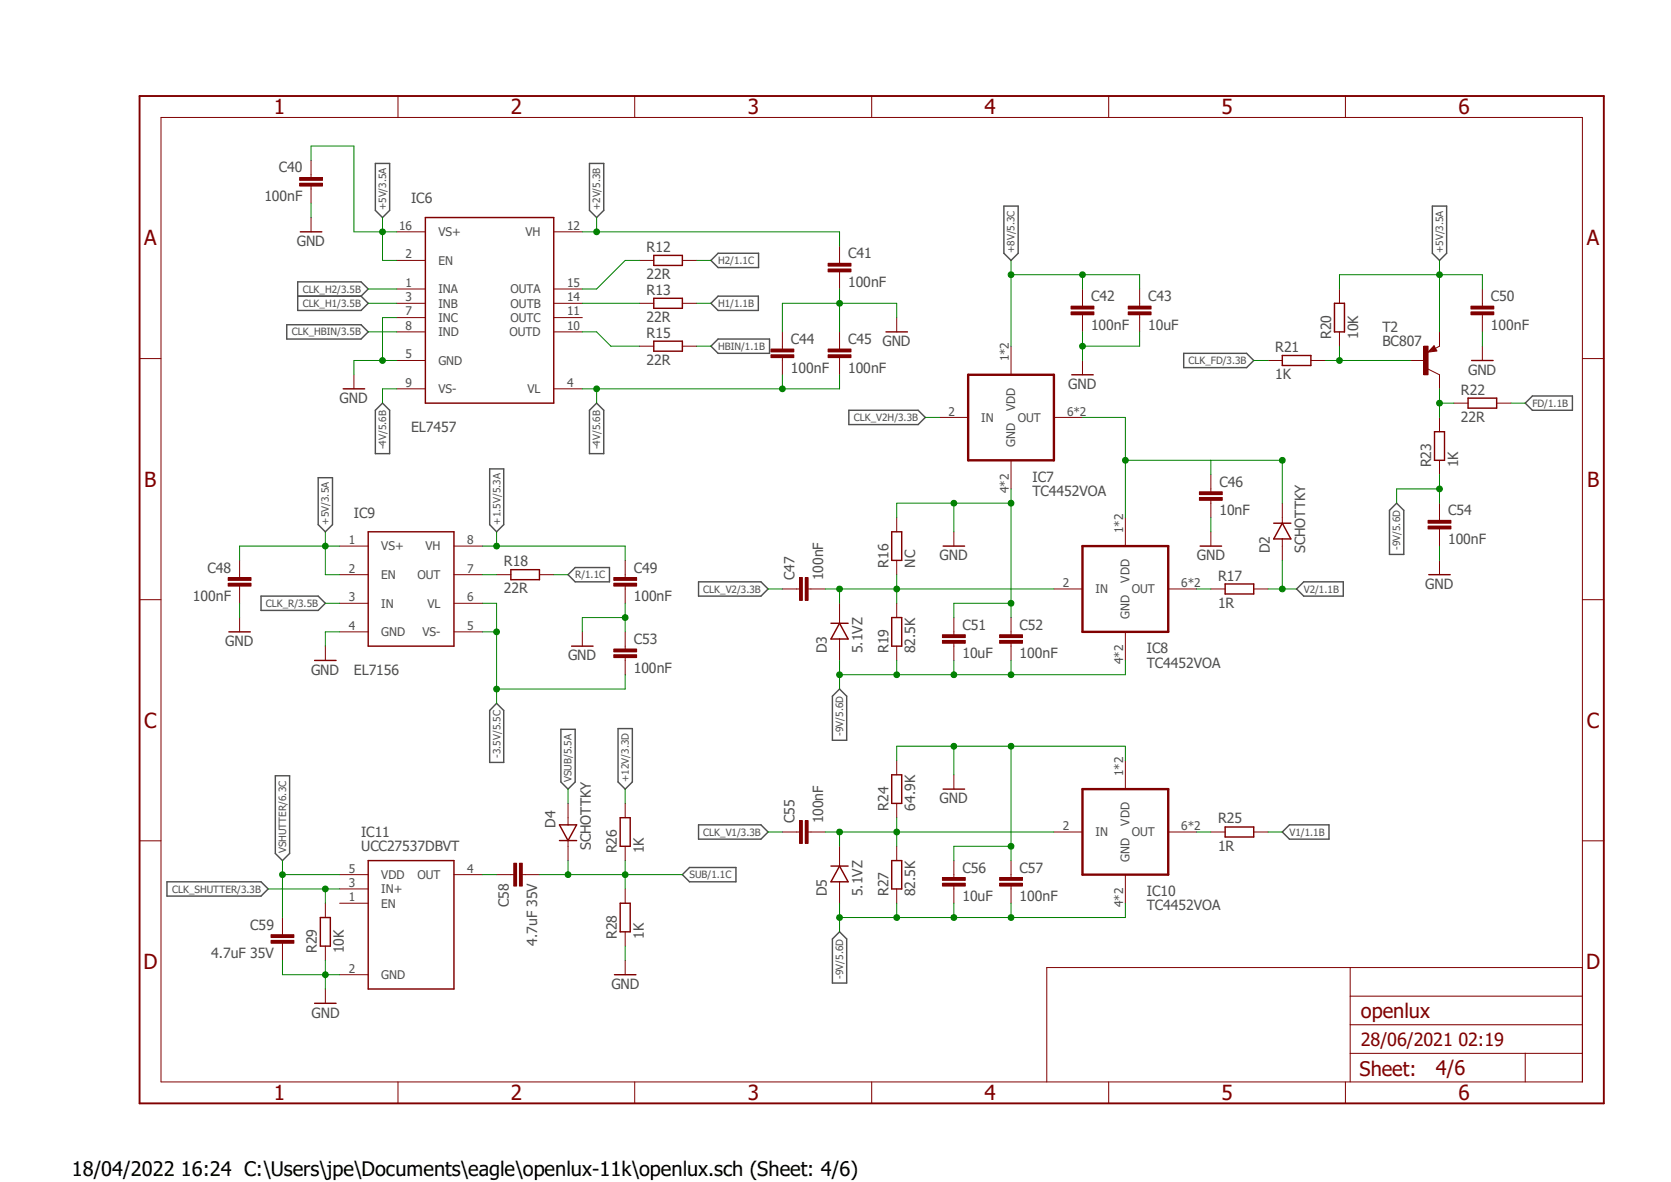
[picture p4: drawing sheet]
<svg xmlns="http://www.w3.org/2000/svg" width="297mm" height="210mm" viewBox="0 0 297 210" stroke-linecap="round" stroke-linejoin="round" font-family="sans-serif">
<defs><g id="words">
<g font-size="3.7" fill="#800000">
<text x="48.7" y="20.3">1</text>
<text x="90.8" y="20.3">2</text>
<text x="132.9" y="20.3">3</text>
<text x="175" y="20.3">4</text>
<text x="217.1" y="20.3">5</text>
<text x="259.2" y="20.3">6</text>
<text x="25.6" y="43.6">A</text>
<text x="282.1" y="43.6">A</text>
<text x="25.7" y="86.4">B</text>
<text x="282.1" y="86.4">B</text>
<text x="25.6" y="129.3">C</text>
<text x="282.1" y="129.3">C</text>
<text x="25.5" y="172.1">D</text>
<text x="281.9" y="172.1">D</text>
<text x="48.7" y="195.5">1</text>
<text x="90.8" y="195.5">2</text>
<text x="132.9" y="195.5">3</text>
<text x="175" y="195.5">4</text>
<text x="217.1" y="195.5">5</text>
<text x="259.3" y="195.5">6</text>
</g>
<g font-size="3.6" fill="#800000">
<text x="241.9" y="180.8">openlux</text>
<text x="241.6" y="191.1">Sheet:</text>
<text x="255.2" y="191">4/6</text>
</g>
<text font-size="3.6" x="12.7" y="208.9">18/04/2022 16:24 C:\Users\jpe\Documents\eagle\openlux-11k\openlux.sch (Sheet: 4/6)</text>
<text font-size="3.2" fill="#800000" x="241.9" y="185.9">28/06/2021 02:19</text>
<g font-size="2.5" fill="#505050">
<text x="47" y="35.7">100nF</text>
<text x="49.6" y="30.6">C40</text>
<text x="73.1" y="36.1">IC6</text>
<text x="52.7" y="43.7">GND</text>
<text x="114.9" y="44.7">R12</text>
<text x="150.8" y="45.9">C41</text>
<text x="114.9" y="49.6">22R</text>
<text x="114.9" y="52.4">R13</text>
<text x="150.8" y="51">100nF</text>
<text x="193.9" y="53.5">C42</text>
<text x="204.1" y="53.5">C43</text>
<text x="265" y="53.5">C50</text>
<text x="114.9" y="57.2">22R</text>
<text x="114.9" y="60">R15</text>
<text x="193.9" y="58.6">100nF</text>
<text x="204.1" y="58.6">10uF</text>
<text x="245.7" y="59">T2</text>
<text x="265" y="58.6">100nF</text>
<text x="114.9" y="64.8">22R</text>
<text x="140.6" y="61.1">C44</text>
<text x="150.8" y="61.1">C45</text>
<text x="156.8" y="61.5">GND</text>
<text x="226.7" y="62.5">R21</text>
<text x="236.6" y="60.2" transform="rotate(-90 236.6 60.2)">R20</text>
<text x="241.4" y="60.2" transform="rotate(-90 241.4 60.2)">10K</text>
<text x="245.7" y="61.5">BC807</text>
<text x="60.4" y="71.6">GND</text>
<text x="140.6" y="66.2">100nF</text>
<text x="150.8" y="66.2">100nF</text>
<text x="189.9" y="69.1">GND</text>
<text x="226.7" y="67.4">1K</text>
<text x="259.7" y="70.1">R22</text>
<text x="260.9" y="66.6">GND</text>
<text x="73.1" y="76.7">EL7457</text>
<text x="259.7" y="74.9">22R</text>
<text x="254.4" y="83.1" transform="rotate(-90 254.4 83.1)">R23</text>
<text x="259.2" y="83.1" transform="rotate(-90 259.2 83.1)">1K</text>
<text x="183.5" y="88.1">TC4452VOA</text>
<text x="183.5" y="85.6">IC7</text>
<text x="216.8" y="86.5">C46</text>
<text x="62.9" y="91.9">IC9</text>
<text x="216.8" y="91.6">10nF</text>
<text x="257.4" y="91.6">C54</text>
<text x="36.9" y="101.7">C48</text>
<text x="89.6" y="100.6">R18</text>
<text x="112.7" y="101.7">C49</text>
<text x="157.9" y="100.8" transform="rotate(-90 157.9 100.8)">R16</text>
<text x="162.7" y="100.8" transform="rotate(-90 162.7 100.8)">NC</text>
<text x="167" y="99.6">GND</text>
<text x="212.7" y="99.6">GND</text>
<text x="225.7" y="98.3" transform="rotate(-90 225.7 98.3)">D2</text>
<text x="232" y="98.3" transform="rotate(-90 232 98.3)">SCHOTTKY</text>
<text x="257.4" y="96.6">100nF</text>
<text x="34.3" y="106.8">100nF</text>
<text x="89.6" y="105.4">22R</text>
<text x="112.6" y="106.8">100nF</text>
<text x="141.2" y="103.1" transform="rotate(-90 141.2 103.1)">C47</text>
<text x="146.3" y="103.1" transform="rotate(-90 146.3 103.1)">100nF</text>
<text x="216.5" y="108">1R</text>
<text x="216.5" y="103.2">R17</text>
<text x="253.3" y="104.6">GND</text>
<text x="171.1" y="111.9">C51</text>
<text x="181.2" y="111.9">C52</text>
<text x="40" y="114.8">GND</text>
<text x="55.3" y="119.9">GND</text>
<text x="62.9" y="119.9">EL7156</text>
<text x="101" y="117.3">GND</text>
<text x="112.7" y="119.5">100nF</text>
<text x="112.7" y="114.4">C53</text>
<text x="147" y="116.1" transform="rotate(-90 147 116.1)">D3</text>
<text x="153.3" y="116.1" transform="rotate(-90 153.3 116.1)">5.1VZ</text>
<text x="157.9" y="116.1" transform="rotate(-90 157.9 116.1)">R19</text>
<text x="162.7" y="116.1" transform="rotate(-90 162.7 116.1)">82.5K</text>
<text x="171.1" y="117">10uF</text>
<text x="181.2" y="117">100nF</text>
<text x="203.8" y="118.6">TC4452VOA</text>
<text x="203.8" y="116.1">IC8</text>
<text x="167" y="142.7">GND</text>
<text x="64.2" y="148.7">IC11</text>
<text x="98.7" y="147.1" transform="rotate(-90 98.7 147.1)">D4</text>
<text x="141.2" y="146.3" transform="rotate(-90 141.2 146.3)">C55</text>
<text x="146.3" y="146.3" transform="rotate(-90 146.3 146.3)">100nF</text>
<text x="157.9" y="144" transform="rotate(-90 157.9 144)">R24</text>
<text x="162.7" y="144" transform="rotate(-90 162.7 144)">64.9K</text>
<text x="216.5" y="146.3">R25</text>
<text x="64.2" y="151.3">UCC27537DBVT</text>
<text x="105" y="151.1" transform="rotate(-90 105 151.1)">SCHOTTKY</text>
<text x="109.6" y="151.6" transform="rotate(-90 109.6 151.6)">R26</text>
<text x="114.4" y="151.6" transform="rotate(-90 114.4 151.6)">1K</text>
<text x="171.1" y="155.1">C56</text>
<text x="181.2" y="155.1">C57</text>
<text x="216.5" y="151.1">1R</text>
<text x="90.5" y="161.1" transform="rotate(-90 90.5 161.1)">C58</text>
<text x="147" y="159.2" transform="rotate(-90 147 159.2)">D5</text>
<text x="153.3" y="159.2" transform="rotate(-90 153.3 159.2)">5.1VZ</text>
<text x="157.9" y="159.2" transform="rotate(-90 157.9 159.2)">R27</text>
<text x="162.7" y="159.2" transform="rotate(-90 162.7 159.2)">82.5K</text>
<text x="171.1" y="160.1">10uF</text>
<text x="181.2" y="160.1">100nF</text>
<text x="203.8" y="161.8">TC4452VOA</text>
<text x="203.8" y="159.2">IC10</text>
<text x="44.5" y="165.2">C59</text>
<text x="109.6" y="166.8" transform="rotate(-90 109.6 166.8)">R28</text>
<text x="114.4" y="166.8" transform="rotate(-90 114.4 166.8)">1K</text>
<text x="37.5" y="170.3">4.7uF 35V</text>
<text x="56.3" y="169.4" transform="rotate(-90 56.3 169.4)">R29</text>
<text x="61.1" y="169.4" transform="rotate(-90 61.1 169.4)">10K</text>
<text x="95.5" y="168.1" transform="rotate(-90 95.5 168.1)">4.7uF 35V</text>
<text x="108.7" y="175.7">GND</text>
<text x="55.4" y="180.8">GND</text>
</g>
<g font-size="2.1" fill="#505050">
<text x="71" y="40.8">16</text>
<text x="77.9" y="42">VS+</text>
<text x="93.4" y="42">VH</text>
<text x="100.8" y="40.8">12</text>
<text x="72.1" y="45.9">2</text>
<text x="77.9" y="47">EN</text>
<text x="72.1" y="51">1</text>
<text x="72.1" y="53.5">3</text>
<text x="77.9" y="52.1">INA</text>
<text x="90.7" y="52.1">OUTA</text>
<text x="100.8" y="51">15</text>
<text x="100.8" y="53.5">14</text>
<text x="72.1" y="56">7</text>
<text x="72.1" y="58.6">8</text>
<text x="77.9" y="54.7">INB</text>
<text x="77.9" y="57.2">INC</text>
<text x="77.9" y="59.7">IND</text>
<text x="90.6" y="59.7">OUTD</text>
<text x="90.7" y="57.2">OUTC</text>
<text x="90.8" y="54.7">OUTB</text>
<text x="100.8" y="56">11</text>
<text x="100.8" y="58.6">10</text>
<text x="72.1" y="63.7">5</text>
<text x="77.9" y="64.8">GND</text>
<text x="179.3" y="64.2" transform="rotate(-90 179.3 64.2)">1*2</text>
<text x="72.1" y="68.7">9</text>
<text x="77.9" y="69.8">VS-</text>
<text x="93.8" y="69.9">VL</text>
<text x="100.8" y="68.7">4</text>
<text x="168.6" y="73.8">2</text>
<text x="174.4" y="74.9">IN</text>
<text x="180.5" y="73.1" transform="rotate(-90 180.5 73.1)">VDD</text>
<text x="180.9" y="74.9">OUT</text>
<text x="189.7" y="73.8">6*2</text>
<text x="180.5" y="79.5" transform="rotate(-90 180.5 79.5)">GND</text>
<text x="179.3" y="87.6" transform="rotate(-90 179.3 87.6)">4*2</text>
<text x="199.6" y="94.7" transform="rotate(-90 199.6 94.7)">1*2</text>
<text x="62" y="96.7">1</text>
<text x="62" y="101.8">2</text>
<text x="67.8" y="97.8">VS+</text>
<text x="75.6" y="97.8">VH</text>
<text x="83" y="96.7">8</text>
<text x="83" y="101.8">7</text>
<text x="62" y="106.8">3</text>
<text x="67.8" y="102.9">EN</text>
<text x="67.8" y="107.9">IN</text>
<text x="74.2" y="102.9">OUT</text>
<text x="76" y="107.9">VL</text>
<text x="83" y="106.8">6</text>
<text x="188.9" y="104.3">2</text>
<text x="194.7" y="105.4">IN</text>
<text x="200.8" y="103.5" transform="rotate(-90 200.8 103.5)">VDD</text>
<text x="201.2" y="105.4">OUT</text>
<text x="210" y="104.3">6*2</text>
<text x="62" y="111.9">4</text>
<text x="67.8" y="113">GND</text>
<text x="75.1" y="113">VS-</text>
<text x="83" y="111.9">5</text>
<text x="200.8" y="109.9" transform="rotate(-90 200.8 109.9)">GND</text>
<text x="199.6" y="118" transform="rotate(-90 199.6 118)">4*2</text>
<text x="199.6" y="137.9" transform="rotate(-90 199.6 137.9)">1*2</text>
<text x="188.9" y="147.4">2</text>
<text x="194.7" y="148.6">IN</text>
<text x="200.8" y="146.7" transform="rotate(-90 200.8 146.7)">VDD</text>
<text x="201.2" y="148.6">OUT</text>
<text x="210" y="147.4">6*2</text>
<text x="62" y="155.1">5</text>
<text x="83" y="155.1">4</text>
<text x="200.8" y="153.1" transform="rotate(-90 200.8 153.1)">GND</text>
<text x="62" y="160.1">1</text>
<text x="62" y="157.6">3</text>
<text x="67.8" y="161.2">EN</text>
<text x="67.8" y="158.7">IN+</text>
<text x="67.8" y="156.2">VDD</text>
<text x="74.2" y="156.2">OUT</text>
<text x="199.6" y="161.2" transform="rotate(-90 199.6 161.2)">4*2</text>
<text x="62" y="172.8">2</text>
<text x="67.8" y="173.9">GND</text>
</g>
<g font-size="1.8" fill="#505050">
<text x="68.6" y="37.4" transform="rotate(-90 68.6 37.4)">+5V/3.5A</text>
<text x="106.7" y="37.4" transform="rotate(-90 106.7 37.4)">+2V/5.3B</text>
<text x="127.6" y="46.9">H2/1.1C</text>
<text x="180.3" y="45" transform="rotate(-90 180.3 45)">+8V/5.3C</text>
<text x="256.5" y="45" transform="rotate(-90 256.5 45)">+5V/3.5A</text>
<text x="53.8" y="52">CLK_H2/3.5B</text>
<text x="51.9" y="59.6">CLK_HBIN/3.5B</text>
<text x="53.8" y="54.5">CLK_H1/3.5B</text>
<text x="127.6" y="54.5">H1/1.1B</text>
<text x="127.6" y="62.1">HBIN/1.1B</text>
<text x="211.2" y="64.7">CLK_FD/3.3B</text>
<text x="151.8" y="74.8">CLK_V2H/3.3B</text>
<text x="272.4" y="72.3">FD/1.1B</text>
<text x="68.6" y="79.8" transform="rotate(-90 68.6 79.8)">-4V/5.6B</text>
<text x="106.7" y="79.8" transform="rotate(-90 106.7 79.8)">-4V/5.6B</text>
<text x="58.5" y="93.2" transform="rotate(-90 58.5 93.2)">+5V/3.5A</text>
<text x="88.9" y="93.2" transform="rotate(-90 88.9 93.2)">+1.5V/5.3A</text>
<text x="248.9" y="97.7" transform="rotate(-90 248.9 97.7)">-9V/5.6D</text>
<text x="47.2" y="107.8">CLK_R/3.5B</text>
<text x="102.2" y="102.7">R/1.1C</text>
<text x="125" y="105.3">CLK_V2/3.3B</text>
<text x="231.7" y="105.3">V2/1.1B</text>
<text x="149.9" y="130.7" transform="rotate(-90 149.9 130.7)">-9V/5.6D</text>
<text x="88.9" y="134.7" transform="rotate(-90 88.9 134.7)">-3.5V/5.5C</text>
<text x="101.6" y="138.9" transform="rotate(-90 101.6 138.9)">VSUB/5.5A</text>
<text x="111.8" y="138.9" transform="rotate(-90 111.8 138.9)">+12V/3.3D</text>
<text x="125" y="148.5">CLK_V1/3.3B</text>
<text x="229.2" y="148.5">V1/1.1B</text>
<text x="50.8" y="151.6" transform="rotate(-90 50.8 151.6)">VSHUTTER/6.3C</text>
<text x="30.6" y="158.6">CLK_SHUTTER/3.3B</text>
<text x="122.6" y="156">SUB/1.1C</text>
<text x="149.9" y="173.9" transform="rotate(-90 149.9 173.9)">-9V/5.6D</text>
</g>
</g></defs>
<path d="M24.3 16.7l261.2 179.9M285.5 16.7l-261.2 179.9" fill="none" stroke="#fff" stroke-width=".18"/>
<g fill="none" stroke="#505050" stroke-width=".25">
<path d="M66.7 29h2.6v8.4l-1.3 1.3-1.3-1.3zM104.8 29h2.5v8.4l-1.3 1.3-1.2-1.3zM178.4 36.6h2.6v8.4l-1.3 1.3-1.3-1.3zM254.6 36.6h2.5v8.4l-1.2 1.3-1.3-1.3zM51 57.7h13.2l1.2 1.3-1.2 1.2h-13.2zM52.9 52.6h11.3M52.9 50.1h11.3l1.2 1.3-1.2 1.2 1.2 1.3-1.2 1.3h-11.3zM126.4 53.9l1.2-1.3h7.2v2.6h-7.2zM127.6 45h7.2v2.5h-7.2l-1.2-1.2zM68 71.6l1.3 1.3v7.7h-2.6v-7.7zM104.8 72.9l1.2-1.3 1.3 1.3v7.7h-2.5zM127.6 60.2h9.2v2.6h-9.2l-1.2-1.3z"/>
<path d="M150.9 72.9h12.3l1.3 1.3-1.3 1.2h-12.3zM210.4 62.8h11.2l1.2 1.3-1.2 1.2h-11.2zM272.4 70.4h7.1v2.5h-7.1l-1.3-1.3zM56.6 84.9h2.5v8.3l-1.3 1.3-1.2-1.3zM87 83.3h2.5v9.9l-1.2 1.3-1.3-1.3zM248.2 89.4l1.3 1.3v7.8h-2.5v-7.8zM46.4 105.9h10.2l1.2 1.3-1.2 1.3h-10.2zM102.2 100.8h6.1v2.6h-6.1l-1.2-1.3zM124.2 103.4h11.1l1.2 1.2-1.2 1.3h-11.1zM230.5 104.6l1.2-1.2h7.1v2.5h-7.1zM48.9 137.8h2.6v13.8l-1.3 1.3-1.3-1.3zM88.3 125l1.2 1.2v9.3h-2.5v-9.3z"/>
<path d="M99.7 129.6h2.5v9.3l-1.2 1.3-1.3-1.3zM109.9 129.5h2.5v9.4l-1.3 1.3-1.2-1.3zM149.2 122.4l1.3 1.3v7.8h-2.5v-7.8zM29.7 156.7h16.7l1.3 1.2-1.3 1.3h-16.7zM121.3 155.4l1.3-1.3h8.2v2.6h-8.2zM124.2 146.6h11.1l1.2 1.2-1.2 1.3h-11.1zM227.9 147.8l1.3-1.2h7v2.5h-7zM148 166.8l1.2-1.2 1.3 1.2v7.9h-2.5z"/>
</g>
<path d="M65.4 152.9h15.3v22.8h-15.3zM55.9 178.3h3.8M109.2 173.2h3.8" fill="none" stroke="#800000" stroke-width=".25"/>
<path d="M60.4 157.9h5M60.4 155.4h5M80.7 155.4h5.1M50.2 165.6v.5M50.2 167.6v.5M57.8 175.7v2.6M60.4 160.5h5M60.4 173.2h5M111.1 170.6v2.6" fill="none" stroke="#800000" stroke-width=".18"/>
<path d="M48.2 167.1h4v.5h-4z" fill-rule="evenodd" fill="#800000"/>
<path d="M48.2 167.1h4v.5h-4z" fill="none" stroke="#800000" stroke-width=".18"/>
<path d="M48.2 166.1h4v.5h-4z" fill-rule="evenodd" fill="#800000"/>
<path d="M90.8 155.4h.5M92.8 155.4h.5M48.2 166.1h4v.5h-4zM50.2 163v2.6M50.2 168.1v2.5" fill="none" stroke="#800000" stroke-width=".18"/>
<path d="M92.3 153.4h.5v4h-.5z" fill-rule="evenodd" fill="#800000"/>
<path d="M92.3 153.4h.5v4h-.5z" fill="none" stroke="#800000" stroke-width=".18"/>
<path d="M91.3 153.4h.5v4h-.5z" fill-rule="evenodd" fill="#800000"/>
<g fill="none" stroke="#800000" stroke-width=".18">
<path d="M70.7 17.1v3.8M112.8 17.1v3.8M154.9 17.1v3.8M197.1 17.1v3.8M239.1 17.1v3.8M28.6 20.9h252.7v171.3h-252.7zM55.3 31v.5M55.3 33.1v.5M55.3 38.7v2.5M70.5 51.4h5.1M70.5 53.9h5.1M70.5 56.4h5.1"/>
<path d="M70.5 59h5.1M70.5 46.3h5.1M70.5 41.2h5.1M98.4 51.4h5.1M98.4 53.9h5.1M98.4 56.4h5.1M98.4 59h5.1M98.4 41.2h5.1M159.4 56.4v2.6M24.8 63.7h3.8M62.9 66.6v2.5M70.5 64.1h5.1"/>
<path d="M70.5 69.1h5.1M98.4 69.1h5.1M281.3 63.7h3.8M60.4 97h5M80.7 97h5.1M24.8 106.6h3.8M42.6 109.7v2.6M57.8 114.8v2.5M60.4 102.1h5M60.4 107.2h5M60.4 112.3h5M80.7 102.1h5.1"/>
<path d="M80.7 107.2h5.1M80.7 112.3h5.1M103.5 112.3v2.5M281.3 106.6h3.8M24.8 149.4h3.8M88.3 155.4h2.5M91.3 153.4h.5v4h-.5zM93.3 155.4h2.6M101 142.7v3.9M101 149.4v3.5M111.1 142.7v2.6M111.1 150.4v2.5"/>
<path d="M111.1 157.9v2.6M281.3 149.4h3.8M57.8 160.5v2.5M57.8 168.1v2.5M111.1 165.6v2.5M240 171.9v20.3M240 177h41.3M281.3 171.9h-95.2v20.3M70.7 192.2v3.8M112.8 192.2v3.8M154.9 192.2v3.8M197.1 192.2v3.8"/>
<path d="M239.1 192.2v3.8M240 187.2h41.3M240 182.1h41.3M271.1 187.2v5"/>
</g>
<g fill="none" stroke="#800000" stroke-width=".25">
<path d="M75.6 38.7h22.8v32.9h-22.8zM53.4 41.2h3.8M157.5 59h3.8M61 69.1h3.8M65.4 94.5h15.3v20.3h-15.3zM40.7 112.3h3.8M55.9 117.3h3.8M101.6 114.8h3.8M99.4 146.6h3.1l-1.5 2.8zM99.4 149.4h3.1M110.2 145.3h1.8v5.1h-1.8zM56.9 163h1.8v5.1h-1.8z"/>
<path d="M110.2 160.5h1.8v5.1h-1.8z"/>
</g>
<path d="M24.8 17.1h260.3v178.9h-260.3z" fill="none" stroke="#800000" stroke-width=".34"/>
<path d="M53.3 32.6h4v.5h-4z" fill-rule="evenodd" fill="#800000"/>
<path d="M53.3 32.6h4v.5h-4z" fill="none" stroke="#800000" stroke-width=".18"/>
<path d="M53.3 31.5h4v.5h-4z" fill-rule="evenodd" fill="#800000"/>
<path d="M53.3 31.5h4v.5h-4zM55.3 28.5v2.5M55.3 33.6v2.5M149.2 46.3v.5M149.2 48.3v.5" fill="none" stroke="#800000" stroke-width=".18"/>
<path d="M147.2 47.8h4.1v.5h-4.1z" fill-rule="evenodd" fill="#800000"/>
<path d="M147.2 47.8h4.1v.5h-4.1z" fill="none" stroke="#800000" stroke-width=".18"/>
<path d="M147.2 46.8h4.1v.5h-4.1z" fill-rule="evenodd" fill="#800000"/>
<path d="M147.2 46.8h4.1v.5h-4.1zM149.2 43.7v2.6M149.2 48.8v2.6M149.2 61.5v.5M149.2 63.5v.6" fill="none" stroke="#800000" stroke-width=".18"/>
<path d="M147.2 63h4.1v.5h-4.1z" fill-rule="evenodd" fill="#800000"/>
<path d="M147.2 63h4.1v.5h-4.1z" fill="none" stroke="#800000" stroke-width=".18"/>
<path d="M147.2 62h4.1v.5h-4.1z" fill-rule="evenodd" fill="#800000"/>
<path d="M149.2 59v2.5M139.1 61.5v.5M139.1 63.5v.6M147.2 62h4.1v.5h-4.1zM149.2 64.1v2.5" fill="none" stroke="#800000" stroke-width=".18"/>
<path d="M137 63h4.1v.5h-4.1z" fill-rule="evenodd" fill="#800000"/>
<path d="M137 63h4.1v.5h-4.1z" fill="none" stroke="#800000" stroke-width=".18"/>
<path d="M137 62h4.1v.5h-4.1z" fill-rule="evenodd" fill="#800000"/>
<path d="M139.1 59v2.5M137 62h4.1v.5h-4.1zM139.1 64.1v2.5M42.6 102.1v.5M42.6 104.1v.5" fill="none" stroke="#800000" stroke-width=".18"/>
<path d="M40.6 103.6h4v.5h-4z" fill-rule="evenodd" fill="#800000"/>
<path d="M40.6 103.6h4v.5h-4z" fill="none" stroke="#800000" stroke-width=".18"/>
<path d="M40.6 102.6h4v.5h-4z" fill-rule="evenodd" fill="#800000"/>
<path d="M42.6 99.6v2.5M40.6 102.6h4v.5h-4zM42.6 104.6v2.6M111.1 102.1v.5M111.1 104.1v.5" fill="none" stroke="#800000" stroke-width=".18"/>
<path d="M109.1 103.6h4.1v.5h-4.1z" fill-rule="evenodd" fill="#800000"/>
<path d="M109.1 103.6h4.1v.5h-4.1z" fill="none" stroke="#800000" stroke-width=".18"/>
<path d="M109.1 102.6h4.1v.5h-4.1z" fill-rule="evenodd" fill="#800000"/>
<path d="M111.1 99.6v2.5M109.1 102.6h4.1v.5h-4.1zM111.1 104.6v2.6M111.1 114.8v.5M111.1 116.8v.5" fill="none" stroke="#800000" stroke-width=".18"/>
<path d="M109.1 116.3h4.1v.5h-4.1z" fill-rule="evenodd" fill="#800000"/>
<path d="M109.1 116.3h4.1v.5h-4.1z" fill="none" stroke="#800000" stroke-width=".18"/>
<path d="M109.1 115.3h4.1v.5h-4.1z" fill-rule="evenodd" fill="#800000"/>
<g fill="none" stroke="#800000" stroke-width=".18">
<path d="M113.7 53.9h2.5M113.7 46.3h2.5M121.3 53.9h2.5M121.3 46.3h2.5M113.7 61.5h2.5M121.3 61.5h2.5M200 91.9v5.1M88.3 102.1h2.5M95.9 102.1h2.5M109.1 115.3h4.1v.5h-4.1zM111.1 112.3v2.5M111.1 117.3v2.6"/>
<path d="M141.6 104.6h.5M143.6 104.6h.5M187.3 104.6h5.1M200 112.3v5M207.6 104.6h5.1"/>
</g>
<path d="M116.2 53h5.1v1.8h-5.1zM116.2 45.4h5.1v1.8h-5.1zM116.2 60.6h5.1v1.8h-5.1zM90.8 101.2h5.1v1.8h-5.1z" fill="none" stroke="#800000" stroke-width=".25"/>
<path d="M192.4 97h15.2v15.3h-15.2z" fill="none" stroke="#800000" stroke-width=".42"/>
<path d="M143.1 102.6h.5v4.1h-.5z" fill-rule="evenodd" fill="#800000"/>
<path d="M143.1 102.6h.5v4.1h-.5z" fill="none" stroke="#800000" stroke-width=".18"/>
<path d="M142.1 102.6h.5v4.1h-.5z" fill-rule="evenodd" fill="#800000"/>
<path d="M159.4 91.9v2.6M159.4 99.6v2.5M169.5 94.5v2.5M139.1 104.6h2.5M142.1 102.6h.5v4.1h-.5zM144.1 104.6h2.6M149.2 107.2v3.5M149.2 113.5v3.8M159.4 107.2v2.5M159.4 114.8v2.5M179.7 112.3v.5M179.7 114.3v.5" fill="none" stroke="#800000" stroke-width=".18"/>
<path d="M158.5 94.5h1.8v5.1h-1.8zM167.6 97h3.8M147.7 110.7h3M149.2 110.7l1.5 2.8h-3zM158.5 109.7h1.8v5.1h-1.8z" fill="none" stroke="#800000" stroke-width=".25"/>
<path d="M177.7 113.8h4v.5h-4z" fill-rule="evenodd" fill="#800000"/>
<path d="M177.7 113.8h4v.5h-4z" fill="none" stroke="#800000" stroke-width=".18"/>
<path d="M177.7 112.8h4v.5h-4z" fill-rule="evenodd" fill="#800000"/>
<path d="M169.5 112.3v.5M169.5 114.3v.5M177.7 112.8h4v.5h-4zM179.7 109.7v2.6M179.7 114.8v2.5" fill="none" stroke="#800000" stroke-width=".18"/>
<path d="M167.5 113.8h4.1v.5h-4.1z" fill-rule="evenodd" fill="#800000"/>
<path d="M167.5 113.8h4.1v.5h-4.1z" fill="none" stroke="#800000" stroke-width=".18"/>
<path d="M167.5 112.8h4.1v.5h-4.1z" fill-rule="evenodd" fill="#800000"/>
<path d="M167 74.2h5.1M179.7 61.5v5.1M187.3 74.2h5.1M179.7 81.8v5.1M215.2 86.9v.5M215.2 88.9v.5M167.5 112.8h4.1v.5h-4.1zM169.5 109.7v2.6M169.5 114.8v2.5" fill="none" stroke="#800000" stroke-width=".18"/>
<path d="M172.1 66.6h15.2v15.2h-15.2z" fill="none" stroke="#800000" stroke-width=".42"/>
<path d="M213.2 88.4h4.1v.5h-4.1z" fill-rule="evenodd" fill="#800000"/>
<path d="M213.2 88.4h4.1v.5h-4.1z" fill="none" stroke="#800000" stroke-width=".18"/>
<path d="M213.2 87.4h4.1v.5h-4.1z" fill-rule="evenodd" fill="#800000"/>
<path d="M192.4 53.9v.5M192.4 55.9v.5M213.2 87.4h4.1v.5h-4.1zM215.2 84.3v2.6M215.2 89.4v2.5M215.2 94.5v2.5M227.9 89.4v3.6M227.9 95.8v3.8M215.2 104.6h2.6M222.8 104.6h2.6" fill="none" stroke="#800000" stroke-width=".18"/>
<path d="M213.3 97h3.8M226.4 93h3M227.9 93l1.5 2.8h-3zM217.8 103.8h5v1.7h-5z" fill="none" stroke="#800000" stroke-width=".25"/>
<path d="M190.4 55.4h4v.5h-4z" fill-rule="evenodd" fill="#800000"/>
<path d="M190.4 55.4h4v.5h-4z" fill="none" stroke="#800000" stroke-width=".18"/>
<path d="M190.4 54.4h4v.5h-4z" fill-rule="evenodd" fill="#800000"/>
<path d="M190.4 54.4h4v.5h-4zM192.4 51.4v2.5M192.4 56.4v2.6M202.6 53.9v.5M202.6 55.9v.5M192.4 64.1v2.5" fill="none" stroke="#800000" stroke-width=".18"/>
<path d="M190.5 66.6h3.8" fill="none" stroke="#800000" stroke-width=".25"/>
<path d="M200.5 55.4h4.1v.5h-4.1z" fill-rule="evenodd" fill="#800000"/>
<path d="M200.5 55.4h4.1v.5h-4.1z" fill="none" stroke="#800000" stroke-width=".18"/>
<path d="M200.5 54.4h4.1v.5h-4.1z" fill-rule="evenodd" fill="#800000"/>
<path d="M200.5 54.4h4.1v.5h-4.1zM202.6 51.4v2.5M202.6 56.4v2.6M200 135.1v5.1M141.6 147.8h.5M143.6 147.8h.5M187.3 147.8h5.1M200 155.4v5.1M207.6 147.8h5.1" fill="none" stroke="#800000" stroke-width=".18"/>
<path d="M192.4 140.2h15.2v15.2h-15.2z" fill="none" stroke="#800000" stroke-width=".42"/>
<path d="M143.1 145.8h.5v4.1h-.5z" fill-rule="evenodd" fill="#800000"/>
<path d="M143.1 145.8h.5v4.1h-.5z" fill="none" stroke="#800000" stroke-width=".18"/>
<path d="M142.1 145.8h.5v4.1h-.5z" fill-rule="evenodd" fill="#800000"/>
<path d="M159.4 135.1v2.6M139.1 147.8h2.5M142.1 145.8h.5v4.1h-.5zM144.1 147.8h2.6M149.2 150.4v3.5M149.2 156.7v3.8M159.4 142.7v2.6M159.4 150.4v2.5M159.4 157.9v2.6M179.7 155.4v.5M179.7 157.4v.5" fill="none" stroke="#800000" stroke-width=".18"/>
<path d="M158.5 137.7h1.8v5h-1.8zM147.7 153.9h3M149.2 153.9l1.5 2.8h-3zM158.5 152.9h1.8v5h-1.8z" fill="none" stroke="#800000" stroke-width=".25"/>
<path d="M177.7 156.9h4v.5h-4z" fill-rule="evenodd" fill="#800000"/>
<path d="M177.7 156.9h4v.5h-4z" fill="none" stroke="#800000" stroke-width=".18"/>
<path d="M177.7 155.9h4v.5h-4z" fill-rule="evenodd" fill="#800000"/>
<path d="M169.5 155.4v.5M169.5 157.4v.5M177.7 155.9h4v.5h-4zM179.7 152.9v2.5M179.7 157.9v2.6" fill="none" stroke="#800000" stroke-width=".18"/>
<path d="M167.5 156.9h4.1v.5h-4.1z" fill-rule="evenodd" fill="#800000"/>
<path d="M167.5 156.9h4.1v.5h-4.1z" fill="none" stroke="#800000" stroke-width=".18"/>
<path d="M167.5 155.9h4.1v.5h-4.1z" fill-rule="evenodd" fill="#800000"/>
<path d="M253.8 65.6l2.1 1M254.9 61.4l.5 1-1.6 .2zM255.9 61.5l-.8 .4M169.5 137.7v2.5M167.5 155.9h4.1v.5h-4.1zM169.5 152.9v2.5M169.5 157.9v2.6M215.2 147.8h2.6M222.8 147.8h2.6" fill="none" stroke="#800000" stroke-width=".18"/>
<path d="M254.8 62.1h-.3l.3-.2 .3 .4-1 .1 .7-.8 .4 .7M167.6 140.2h3.8M217.8 146.9h5v1.8h-5z" fill="none" stroke="#800000" stroke-width=".25"/>
<path d="M253.1 61.5h.7v5.1h-.7z" fill-rule="evenodd" fill="#800000"/>
<path d="M238.1 51.4v2.5M238.1 59v2.5M255.9 59v2.5M263.5 53.9v.5M263.5 55.9v.5M225.4 64.1h2.5M233 64.1h2.5M250.8 64.1h2.5M253.1 61.5h.7v5.1h-.7zM255.9 66.6v2.5M263.5 61.5v2.6M255.9 99.6v2.5" fill="none" stroke="#800000" stroke-width=".18"/>
<path d="M237.2 53.9h1.8v5.1h-1.8zM227.9 63.2h5.1v1.7h-5.1zM261.6 64.1h3.8M254 102.1h3.8" fill="none" stroke="#800000" stroke-width=".25"/>
<path d="M261.5 55.4h4v.5h-4z" fill-rule="evenodd" fill="#800000"/>
<path d="M261.5 55.4h4v.5h-4z" fill="none" stroke="#800000" stroke-width=".18"/>
<path d="M261.5 54.4h4v.5h-4z" fill-rule="evenodd" fill="#800000"/>
<path d="M261.5 54.4h4v.5h-4zM263.5 51.4v2.5M263.5 56.4v2.6M255.9 74.2v2.5M258.4 71.6h2.5M266 71.6h2.6M255.9 81.8v2.5M255.9 91.9v.6M255.9 94v.5" fill="none" stroke="#800000" stroke-width=".18"/>
<path d="M255 76.7h1.8v5.1h-1.8zM260.9 70.7h5.1v1.8h-5.1z" fill="none" stroke="#800000" stroke-width=".25"/>
<path d="M253.8 93.5h4.1v.5h-4.1z" fill-rule="evenodd" fill="#800000"/>
<path d="M253.8 93.5h4.1v.5h-4.1z" fill="none" stroke="#800000" stroke-width=".18"/>
<path d="M253.8 92.5h4.1v.5h-4.1z" fill-rule="evenodd" fill="#800000"/>
<path d="M253.8 92.5h4.1v.5h-4.1zM255.9 89.4v2.5M255.9 94.5v2.5" fill="none" stroke="#800000" stroke-width=".18"/>
<path d="M57.8 170.6v2.6h2.6" fill="none" stroke="#008000" stroke-width=".18"/>
<circle cx="57.8" cy="173.2" r=".51" fill="#008000"/>
<g fill="none" stroke="#008000" stroke-width=".18">
<path d="M70.5 56.4h-2.5v7.7M70.5 64.1h-7.6v2.5M50.2 170.6v2.6h7.6v2.5M111.1 168.1v2.5"/>
<circle cx="57.8" cy="173.2" r=".51"/>
</g>
<circle cx="68" cy="64.1" r=".51" fill="#008000"/>
<g fill="none" stroke="#008000" stroke-width=".18">
<path d="M149.2 51.4v7.6M149.2 53.9h10.2v2.5M60.4 112.3h-2.6v2.5"/>
<circle cx="68" cy="64.1" r=".51"/>
</g>
<circle cx="149.2" cy="53.9" r=".51" fill="#008000"/>
<g fill="none" stroke="#008000" stroke-width=".18">
<path d="M55.3 36.1v2.6M149.2 53.9h-10.1v5.1M42.6 107.2v2.5M111.1 107.2v5.1"/>
<circle cx="149.2" cy="53.9" r=".51"/>
</g>
<circle cx="111.1" cy="109.7" r=".51" fill="#008000"/>
<g fill="none" stroke="#008000" stroke-width=".18">
<path d="M179.7 89.4h-10.2v5.1M179.7 86.9v22.8M111.1 109.7h-7.6v2.6"/>
<circle cx="111.1" cy="109.7" r=".51"/>
</g>
<circle cx="179.7" cy="89.4" r=".51" fill="#008000"/>
<g fill="none" stroke="#008000" stroke-width=".18">
<path d="M169.5 89.4h-10.1v2.5"/>
<circle cx="179.7" cy="89.4" r=".51"/>
</g>
<circle cx="169.5" cy="89.4" r=".51" fill="#008000"/>
<g fill="none" stroke="#008000" stroke-width=".18">
<path d="M179.7 107.2h-10.2v2.5"/>
<circle cx="169.5" cy="89.4" r=".51"/>
</g>
<circle cx="179.7" cy="107.2" r=".51" fill="#008000"/>
<g fill="none" stroke="#008000" stroke-width=".18">
<path d="M192.4 59v5.1M192.4 61.5h10.2M215.2 91.9v2.6"/>
<circle cx="179.7" cy="107.2" r=".51"/>
</g>
<circle cx="192.4" cy="61.5" r=".51" fill="#008000"/>
<g fill="none" stroke="#008000" stroke-width=".18">
<path d="M202.6 59v2.5M159.4 135.1v-2.5h40.6v2.5M179.7 150.4v2.5"/>
<circle cx="192.4" cy="61.5" r=".51"/>
</g>
<circle cx="179.7" cy="132.6" r=".51" fill="#008000"/>
<g fill="none" stroke="#008000" stroke-width=".18">
<path d="M179.7 132.6v17.8h-10.2v2.5"/>
<circle cx="179.7" cy="132.6" r=".51"/>
</g>
<circle cx="179.7" cy="150.4" r=".51" fill="#008000"/>
<g fill="none" stroke="#008000" stroke-width=".18">
<path d="M169.5 132.6v5.1"/>
<circle cx="179.7" cy="150.4" r=".51"/>
</g>
<circle cx="169.5" cy="132.6" r=".51" fill="#008000"/>
<g fill="none" stroke="#008000" stroke-width=".18">
<path d="M263.5 59v2.5M255.9 97v2.6M101 152.9v2.5h-5.1"/>
<circle cx="169.5" cy="132.6" r=".51"/>
</g>
<circle cx="101" cy="155.4" r=".51" fill="#008000"/>
<g fill="none" stroke="#008000" stroke-width=".18">
<path d="M101 155.4h20.3M111.1 155.4v2.5"/>
<circle cx="101" cy="155.4" r=".51"/>
</g>
<circle cx="111.1" cy="155.4" r=".51" fill="#008000"/>
<g fill="none" stroke="#008000" stroke-width=".18">
<path d="M50.2 155.4h10.2M50.2 152.9v10.1M85.8 155.4h2.5M101 140.2v2.5M111.1 152.9v2.5"/>
<circle cx="111.1" cy="155.4" r=".51"/>
</g>
<circle cx="50.2" cy="155.4" r=".51" fill="#008000"/>
<g fill="none" stroke="#008000" stroke-width=".18">
<path d="M47.7 157.9h12.7M57.8 157.9v2.6"/>
<circle cx="50.2" cy="155.4" r=".51"/>
</g>
<circle cx="57.8" cy="157.9" r=".51" fill="#008000"/>
<g fill="none" stroke="#008000" stroke-width=".18">
<path d="M65.4 53.9h5.1M65.4 51.4h5.1M65.4 59h5.1M123.8 53.9h2.6M123.8 46.3h2.6M70.5 69.1h-2.5v2.5M103.5 69.1h2.5v2.5M123.8 61.5h2.6M149.2 66.6v2.5h-10.1M57.8 107.2h2.6M98.4 102.1h2.6M111.1 140.2v2.5"/>
<circle cx="57.8" cy="157.9" r=".51"/>
</g>
<circle cx="106" cy="69.1" r=".51" fill="#008000"/>
<g fill="none" stroke="#008000" stroke-width=".18">
<path d="M139.1 66.6v2.5h-33.1"/>
<circle cx="106" cy="69.1" r=".51"/>
</g>
<circle cx="139.1" cy="69.1" r=".51" fill="#008000"/>
<g fill="none" stroke="#008000" stroke-width=".18">
<path d="M85.8 107.2h2.5v5.1h-2.5"/>
<circle cx="139.1" cy="69.1" r=".51"/>
</g>
<circle cx="88.3" cy="112.3" r=".51" fill="#008000"/>
<g fill="none" stroke="#008000" stroke-width=".18">
<path d="M88.3 112.3v12.7M111.1 119.9v2.5h-22.8"/>
<circle cx="88.3" cy="112.3" r=".51"/>
</g>
<circle cx="88.3" cy="122.4" r=".51" fill="#008000"/>
<g fill="none" stroke="#008000" stroke-width=".18">
<path d="M68 38.7v2.5h2.5"/>
<circle cx="88.3" cy="122.4" r=".51"/>
</g>
<circle cx="68" cy="41.2" r=".51" fill="#008000"/>
<g fill="none" stroke="#008000" stroke-width=".18">
<path d="M55.3 28.5v-2.5h7.6v15.2h5.1v5.1h2.5M238.1 51.4v-2.6h25.4v2.6M255.9 48.8v10.2"/>
<circle cx="68" cy="41.2" r=".51"/>
</g>
<circle cx="255.9" cy="48.8" r=".51" fill="#008000"/>
<g fill="none" stroke="#008000" stroke-width=".18">
<path d="M255.9 46.3v2.5M42.6 97h17.8M57.8 94.5v2.5M57.8 102.1h2.6"/>
<circle cx="255.9" cy="48.8" r=".51"/>
</g>
<circle cx="57.8" cy="97" r=".51" fill="#008000"/>
<g fill="none" stroke="#008000" stroke-width=".18">
<path d="M42.6 97v2.6M57.8 97v5.1M85.8 97h25.3M88.3 94.5v2.5"/>
<circle cx="57.8" cy="97" r=".51"/>
</g>
<circle cx="88.3" cy="97" r=".51" fill="#008000"/>
<g fill="none" stroke="#008000" stroke-width=".18">
<path d="M106 38.7v2.5M103.5 41.2h45.7M111.1 97v2.6"/>
<circle cx="88.3" cy="97" r=".51"/>
</g>
<circle cx="106" cy="41.2" r=".51" fill="#008000"/>
<g fill="none" stroke="#008000" stroke-width=".18">
<path d="M103.5 53.9h10.2M103.5 59h2.5l2.6 2.5h5.1M113.7 46.3h-2.6l-5.1 5.1h-2.5M149.2 41.2v2.5M227.9 99.6v5M85.8 102.1h2.5M225.4 104.6h5.1"/>
<circle cx="106" cy="41.2" r=".51"/>
</g>
<circle cx="227.9" cy="104.6" r=".51" fill="#008000"/>
<g fill="none" stroke="#008000" stroke-width=".18">
<path d="M179.7 117.3v2.6M200 119.9h-50.8v2.5M225.4 147.8h2.5"/>
<circle cx="227.9" cy="104.6" r=".51"/>
</g>
<circle cx="179.7" cy="119.9" r=".51" fill="#008000"/>
<g fill="none" stroke="#008000" stroke-width=".18">
<path d="M169.5 117.3v2.6M200 117.3v2.6"/>
<circle cx="179.7" cy="119.9" r=".51"/>
</g>
<circle cx="169.5" cy="119.9" r=".51" fill="#008000"/>
<g fill="none" stroke="#008000" stroke-width=".18">
<path d="M159.4 117.3v2.6"/>
<circle cx="169.5" cy="119.9" r=".51"/>
</g>
<circle cx="159.4" cy="119.9" r=".51" fill="#008000"/>
<g fill="none" stroke="#008000" stroke-width=".18">
<path d="M149.2 117.3v2.6"/>
<circle cx="159.4" cy="119.9" r=".51"/>
</g>
<circle cx="149.2" cy="119.9" r=".51" fill="#008000"/>
<g fill="none" stroke="#008000" stroke-width=".18">
<path d="M149.2 160.5v5.1M159.4 160.5v2.5h-10.2"/>
<circle cx="149.2" cy="119.9" r=".51"/>
</g>
<circle cx="149.2" cy="163" r=".51" fill="#008000"/>
<g fill="none" stroke="#008000" stroke-width=".18">
<path d="M159.4 163h10.1"/>
<circle cx="149.2" cy="163" r=".51"/>
</g>
<circle cx="159.4" cy="163" r=".51" fill="#008000"/>
<g fill="none" stroke="#008000" stroke-width=".18">
<path d="M169.5 160.5v2.5h30.5v-2.5"/>
<circle cx="159.4" cy="163" r=".51"/>
</g>
<circle cx="169.5" cy="163" r=".51" fill="#008000"/>
<g fill="none" stroke="#008000" stroke-width=".18">
<path d="M179.7 160.5v2.5"/>
<circle cx="169.5" cy="163" r=".51"/>
</g>
<circle cx="179.7" cy="163" r=".51" fill="#008000"/>
<g fill="none" stroke="#008000" stroke-width=".18">
<path d="M248.2 86.9h7.7M255.9 84.3v5.1"/>
<circle cx="179.7" cy="163" r=".51"/>
</g>
<circle cx="255.9" cy="86.9" r=".51" fill="#008000"/>
<g fill="none" stroke="#008000" stroke-width=".18">
<path d="M179.7 48.8h12.7v2.6M179.7 46.3v15.2M164.5 74.2h2.5M248.2 86.9v2.5M136.5 104.6h2.6"/>
<circle cx="255.9" cy="86.9" r=".51"/>
</g>
<circle cx="179.7" cy="48.8" r=".51" fill="#008000"/>
<g fill="none" stroke="#008000" stroke-width=".18">
<path d="M192.4 48.8h10.2v2.6"/>
<circle cx="179.7" cy="48.8" r=".51"/>
</g>
<circle cx="192.4" cy="48.8" r=".51" fill="#008000"/>
<g fill="none" stroke="#008000" stroke-width=".18">
<path d="M146.7 104.6h2.5M159.4 102.1v2.5M136.5 147.8h2.6"/>
<circle cx="192.4" cy="48.8" r=".51"/>
</g>
<circle cx="159.4" cy="104.6" r=".51" fill="#008000"/>
<g fill="none" stroke="#008000" stroke-width=".18">
<path d="M187.3 104.6h-38.1v2.6"/>
<circle cx="159.4" cy="104.6" r=".51"/>
</g>
<circle cx="149.2" cy="104.6" r=".51" fill="#008000"/>
<g fill="none" stroke="#008000" stroke-width=".18">
<path d="M192.4 74.2h7.6v17.7M215.2 81.8v2.5M159.4 104.6v2.6"/>
<circle cx="149.2" cy="104.6" r=".51"/>
</g>
<circle cx="200" cy="81.8" r=".51" fill="#008000"/>
<g fill="none" stroke="#008000" stroke-width=".18">
<path d="M200 81.8h27.9v7.6"/>
<circle cx="200" cy="81.8" r=".51"/>
</g>
<circle cx="227.9" cy="81.8" r=".51" fill="#008000"/>
<g fill="none" stroke="#008000" stroke-width=".18">
<path d="M212.7 104.6h2.5M149.2 147.8h10.2M159.4 145.3v5.1"/>
<circle cx="227.9" cy="81.8" r=".51"/>
</g>
<circle cx="159.4" cy="147.8" r=".51" fill="#008000"/>
<g fill="none" stroke="#008000" stroke-width=".18">
<path d="M146.7 147.8h2.5v2.6"/>
<circle cx="159.4" cy="147.8" r=".51"/>
</g>
<circle cx="149.2" cy="147.8" r=".51" fill="#008000"/>
<g fill="none" stroke="#008000" stroke-width=".18">
<path d="M255.9 71.6h2.5M255.9 69.1v5.1M268.6 71.6h2.5M159.4 147.8h27.9M212.7 147.8h2.5"/>
<circle cx="149.2" cy="147.8" r=".51"/>
</g>
<circle cx="255.9" cy="71.6" r=".51" fill="#008000"/>
<g fill="none" stroke="#008000" stroke-width=".18">
<path d="M235.5 64.1h15.3M238.1 61.5v2.6"/>
<circle cx="255.9" cy="71.6" r=".51"/>
</g>
<circle cx="238.1" cy="64.1" r=".51" fill="#008000"/>
<g fill="none" stroke="#008000" stroke-width=".18">
<path d="M222.8 64.1h2.6"/>
<circle cx="238.1" cy="64.1" r=".51"/>
</g>
<use href="#words"/>
</svg>
